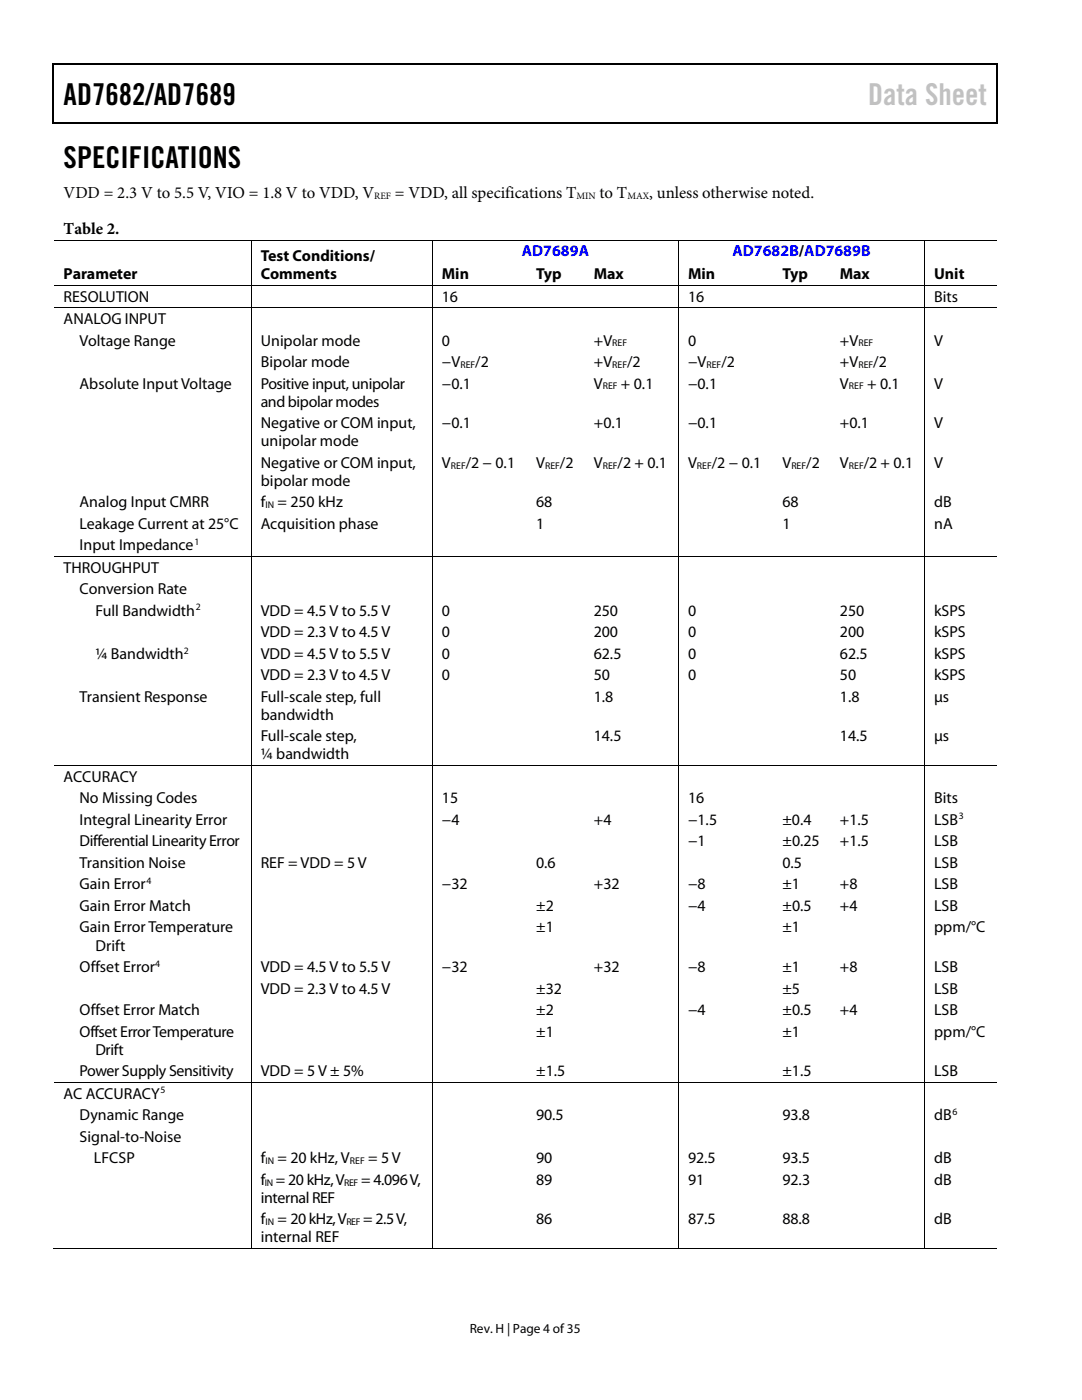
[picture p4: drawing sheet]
<svg xmlns="http://www.w3.org/2000/svg" width="216mm" height="279mm" viewBox="0 0 216 279" stroke-linecap="round" stroke-linejoin="round" font-family="sans-serif">
<defs><g id="words">
<g font-size="6">
<text x="12.7" y="20.9">AD7682/AD7689</text>
<text x="12.7" y="33.6">SPECIFICATIONS</text>
</g>
<text font-size="6" fill="#c1c1c1" x="173.2" y="20.9">Data Sheet</text>
<g font-size="3.3">
<text x="12.7" y="39.5">VDD = 2.3 V to 5.5 V, VIO = 1.8 V to VDD, V</text>
<text x="78.8" y="39.5">= VDD, all specifications T</text>
<text x="119.6" y="39.5">to T</text>
<text x="129.5" y="39.5">, unless otherwise noted.</text>
<text x="12.7" y="46.7">Table 2.</text>
</g>
<g font-size="3.2">
<text x="52" y="52.1">Test Conditions/</text>
<text x="12.7" y="55.7">Parameter</text>
<text x="52" y="55.7">Comments</text>
<text x="88.2" y="55.7">Min</text>
<text x="107" y="55.7">Typ</text>
<text x="118.5" y="55.7">Max</text>
<text x="137.3" y="55.7">Min</text>
<text x="156.1" y="55.7">Typ</text>
<text x="167.6" y="55.7">Max</text>
<text x="186.4" y="55.7">Unit</text>
<text x="12.7" y="60.2">RESOLUTION</text>
<text x="12.7" y="64.7">ANALOG INPUT</text>
<text x="88.2" y="60.2">16</text>
<text x="137.3" y="60.2">16</text>
<text x="186.4" y="60.2">Bits</text>
<text x="15.9" y="69">Voltage Range</text>
<text x="52" y="69">Unipolar mode</text>
<text x="88.2" y="69">0</text>
<text x="118.5" y="69">+V</text>
<text x="137.3" y="69">0</text>
<text x="167.6" y="69">+V</text>
<text x="186.4" y="69">V</text>
<text x="15.9" y="77.6">Absolute Input Voltage</text>
<text x="52" y="73.3">Bipolar mode</text>
<text x="52" y="77.6">Positive input, unipolar</text>
<text x="88.2" y="77.6">−0.1</text>
<text x="88.2" y="73.3">−V</text>
<text x="94.8" y="73.3">/2</text>
<text x="118.5" y="77.6">V</text>
<text x="118.5" y="73.3">+V</text>
<text x="123.9" y="77.6">+ 0.1</text>
<text x="125.1" y="73.3">/2</text>
<text x="137.3" y="73.3">−V</text>
<text x="137.3" y="77.6">−0.1</text>
<text x="143.9" y="73.3">/2</text>
<text x="167.6" y="73.3">+V</text>
<text x="167.6" y="77.6">V</text>
<text x="173" y="77.6">+ 0.1</text>
<text x="174.2" y="73.3">/2</text>
<text x="186.4" y="77.6">V</text>
<text x="52" y="81.2">and bipolar modes</text>
<text x="52" y="85.4">Negative or COM input,</text>
<text x="52" y="89.1">unipolar mode</text>
<text x="88.2" y="85.4">−0.1</text>
<text x="118.5" y="85.4">+0.1</text>
<text x="137.3" y="85.4">−0.1</text>
<text x="167.6" y="85.4">+0.1</text>
<text x="186.4" y="85.4">V</text>
<text x="52" y="93.3">Negative or COM input,</text>
<text x="88.2" y="93.3">V</text>
<text x="92.9" y="93.3">/2 − 0.1</text>
<text x="107" y="93.3">V</text>
<text x="111.7" y="93.3">/2</text>
<text x="118.5" y="93.3">V</text>
<text x="123.2" y="93.3">/2 + 0.1</text>
<text x="137.3" y="93.3">V</text>
<text x="142" y="93.3">/2 − 0.1</text>
<text x="156.1" y="93.3">V</text>
<text x="160.9" y="93.3">/2</text>
<text x="167.6" y="93.3">V</text>
<text x="172.3" y="93.3">/2 + 0.1</text>
<text x="186.4" y="93.3">V</text>
<text x="15.9" y="101.2">Analog Input CMRR</text>
<text x="52" y="101.2">f</text>
<text x="52" y="96.9">bipolar mode</text>
<text x="55.4" y="101.2">= 250 kHz</text>
<text x="107" y="101.2">68</text>
<text x="156.1" y="101.2">68</text>
<text x="186.4" y="101.2">dB</text>
<text x="15.9" y="105.5">Leakage Current at 25°C</text>
<text x="52" y="105.5">Acquisition phase</text>
<text x="107" y="105.5">1</text>
<text x="156.1" y="105.5">1</text>
<text x="186.4" y="105.5">nA</text>
<text x="15.9" y="109.8">Input Impedance</text>
<text x="12.7" y="114.3">THROUGHPUT</text>
<text x="15.9" y="118.6">Conversion Rate</text>
<text x="19" y="122.9">Full Bandwidth</text>
<text x="52" y="122.9">VDD = 4.5 V to 5.5 V</text>
<text x="88.2" y="122.9">0</text>
<text x="118.5" y="122.9">250</text>
<text x="137.3" y="122.9">0</text>
<text x="167.6" y="122.9">250</text>
<text x="186.4" y="122.9">kSPS</text>
<text x="19" y="131.5">¼ Bandwidth</text>
<text x="52" y="131.5">VDD = 4.5 V to 5.5 V</text>
<text x="52" y="127.2">VDD = 2.3V to 4.5 V</text>
<text x="88.2" y="131.5">0</text>
<text x="88.2" y="127.2">0</text>
<text x="118.5" y="131.5">62.5</text>
<text x="118.5" y="127.2">200</text>
<text x="137.3" y="131.5">0</text>
<text x="137.3" y="127.2">0</text>
<text x="167.6" y="131.5">62.5</text>
<text x="167.6" y="127.2">200</text>
<text x="186.4" y="131.5">kSPS</text>
<text x="186.4" y="127.2">kSPS</text>
<text x="52" y="135.8">VDD = 2.3V to 4.5 V</text>
<text x="88.2" y="135.8">0</text>
<text x="118.5" y="135.8">50</text>
<text x="137.3" y="135.8">0</text>
<text x="167.6" y="135.8">50</text>
<text x="186.4" y="135.8">kSPS</text>
<text x="15.9" y="140.1">Transient Response</text>
<text x="52" y="140.1">Full-scale step, full</text>
<text x="52" y="143.7">bandwidth</text>
<text x="118.5" y="140.1">1.8</text>
<text x="167.6" y="140.1">1.8</text>
<text x="186.4" y="140.1">μs</text>
<text x="52" y="148">Full-scale step,</text>
<text x="118.5" y="148">14.5</text>
<text x="167.6" y="148">14.5</text>
<text x="186.4" y="148">μs</text>
<text x="12.7" y="156">ACCURACY</text>
<text x="52" y="151.6">¼ bandwidth</text>
<text x="15.9" y="160.3">No Missing Codes</text>
<text x="88.2" y="160.3">15</text>
<text x="137.3" y="160.3">16</text>
<text x="186.4" y="160.3">Bits</text>
<text x="15.9" y="164.6">Integral Linearity Error</text>
<text x="88.2" y="164.6">−4</text>
<text x="118.5" y="164.6">+4</text>
<text x="137.3" y="164.6">−1.5</text>
<text x="156.1" y="164.6">±0.4</text>
<text x="167.6" y="164.6">+1.5</text>
<text x="186.4" y="164.6">LSB</text>
<text x="15.9" y="168.9">Differential Linearity Error</text>
<text x="15.9" y="173.2">Transition Noise</text>
<text x="52" y="173.2">REF = VDD = 5 V</text>
<text x="107" y="173.2">0.6</text>
<text x="137.3" y="168.9">−1</text>
<text x="156.1" y="173.2">0.5</text>
<text x="156.1" y="168.9">±0.25</text>
<text x="167.6" y="168.9">+1.5</text>
<text x="186.4" y="173.2">LSB</text>
<text x="186.4" y="168.9">LSB</text>
<text x="15.9" y="177.5">Gain Error</text>
<text x="88.2" y="177.5">−32</text>
<text x="118.5" y="177.5">+32</text>
<text x="137.3" y="177.5">−8</text>
<text x="156.1" y="177.5">±1</text>
<text x="167.6" y="177.5">+8</text>
<text x="186.4" y="177.5">LSB</text>
<text x="15.9" y="181.8">Gain Error Match</text>
<text x="107" y="181.8">±2</text>
<text x="137.3" y="181.8">−4</text>
<text x="156.1" y="181.8">±0.5</text>
<text x="167.6" y="181.8">+4</text>
<text x="186.4" y="181.8">LSB</text>
<text x="15.9" y="186.1">Gain Error Temperature</text>
<text x="19" y="189.7">Drift</text>
<text x="107" y="186.1">±1</text>
<text x="156.1" y="186.1">±1</text>
<text x="186.4" y="186.1">ppm/°C</text>
<text x="15.9" y="194">Offset Error</text>
<text x="52" y="194">VDD = 4.5 V to 5.5 V</text>
<text x="88.2" y="194">−32</text>
<text x="118.5" y="194">+32</text>
<text x="137.3" y="194">−8</text>
<text x="156.1" y="194">±1</text>
<text x="167.6" y="194">+8</text>
<text x="186.4" y="194">LSB</text>
<text x="15.9" y="202.6">Offset Error Match</text>
<text x="52" y="198.3">VDD = 2.3 V to 4.5 V</text>
<text x="107" y="198.3">±32</text>
<text x="107" y="202.6">±2</text>
<text x="137.3" y="202.6">−4</text>
<text x="156.1" y="198.3">±5</text>
<text x="156.1" y="202.6">±0.5</text>
<text x="167.6" y="202.6">+4</text>
<text x="186.4" y="198.3">LSB</text>
<text x="186.4" y="202.6">LSB</text>
<text x="15.9" y="206.9">Offset Error Temperature</text>
<text x="107" y="206.9">±1</text>
<text x="156.1" y="206.9">±1</text>
<text x="186.4" y="206.9">ppm/°C</text>
<text x="15.9" y="214.8">Power SupplySensitivity</text>
<text x="19" y="210.5">Drift</text>
<text x="52" y="214.8">VDD = 5 V ± 5%</text>
<text x="107" y="214.8">±1.5</text>
<text x="156.1" y="214.8">±1.5</text>
<text x="186.4" y="214.8">LSB</text>
<text x="12.7" y="219.2">AC ACCURACY</text>
<text x="15.9" y="223.5">Dynamic Range</text>
<text x="15.9" y="227.8">Signal-to-Noise</text>
<text x="107" y="223.5">90.5</text>
<text x="156.1" y="223.5">93.8</text>
<text x="186.4" y="223.5">dB</text>
<text x="18.8" y="232.1">LFCSP</text>
<text x="52" y="232.1">f</text>
<text x="55.4" y="232.1">= 20 kHz, V</text>
<text x="73.4" y="232.1">= 5 V</text>
<text x="107" y="232.1">90</text>
<text x="137.3" y="232.1">92.5</text>
<text x="156.1" y="232.1">93.5</text>
<text x="186.4" y="232.1">dB</text>
<text x="52" y="236.4">f = 20 kHz, V</text>
<text x="72.1" y="236.4">= 4.096V,</text>
<text x="107" y="236.4">89</text>
<text x="137.3" y="236.4">91</text>
<text x="156.1" y="236.4">92.3</text>
<text x="186.4" y="236.4">dB</text>
<text x="52" y="244.3">f</text>
<text x="52" y="240">internal REF</text>
<text x="55.4" y="244.3">= 20 kHz,V</text>
<text x="72.5" y="244.3">= 2.5 V,</text>
<text x="107" y="244.3">86</text>
<text x="137.3" y="244.3">87.5</text>
<text x="156.1" y="244.3">88.8</text>
<text x="186.4" y="244.3">dB</text>
<text x="52" y="247.9">internal REF</text>
</g>
<g font-size="3.2" fill="#00f">
<text x="104.1" y="51.2">AD7689A</text>
<text x="146.1" y="51.2">AD7682B/AD7689B</text>
</g>
<text font-size="2.7" x="93.7" y="266">Rev. H | Page 4 of35</text>
<g font-size="1.9">
<text x="74.7" y="39.7">REF</text>
<text x="115" y="39.7">MIN</text>
<text x="125.2" y="39.7">MAX</text>
<text x="122.2" y="69.1">REF</text>
<text x="171.3" y="69.1">REF</text>
<text x="91.9" y="73.4">REF</text>
<text x="120.3" y="77.7">REF</text>
<text x="122.2" y="73.4">REF</text>
<text x="141" y="73.4">REF</text>
<text x="169.4" y="77.7">REF</text>
<text x="171.3" y="73.4">REF</text>
<text x="90" y="93.5">REF</text>
<text x="108.8" y="93.5">REF</text>
<text x="120.3" y="93.5">REF</text>
<text x="139.1" y="93.5">REF</text>
<text x="157.9" y="93.5">REF</text>
<text x="169.4" y="93.5">REF</text>
<text x="53" y="101.4">IN</text>
<text x="38.8" y="108.8">1</text>
<text x="39.1" y="121.8">2</text>
<text x="36.7" y="130.4">2</text>
<text x="191.3" y="163.5">3</text>
<text x="29.3" y="176.4">4</text>
<text x="30.9" y="192.9">4</text>
<text x="32" y="218.2">5</text>
<text x="190.1" y="222.5">6</text>
<text x="53" y="232.3">IN</text>
<text x="69.8" y="232.3">REF</text>
<text x="52.9" y="236.6">IN</text>
<text x="68.7" y="236.6">REF</text>
<text x="53" y="244.5">IN</text>
<text x="69.1" y="244.5">REF</text>
</g>
</g></defs>
<g fill="#000">
<path d="M10.5 12.7h.3v1h-.3zM10.5 12.7h.3v.3h-.3zM133.3 12.7h.3v.3h-.3zM198.8 12.7h.2v1h-.2zM198.8 12.7h.2v.3h-.2zM10.5 24.4h.3v.2h-.3zM133.1 24.4h.2v.2h-.2zM198.8 24.4h.2v.2h-.2zM50 47.8h.2v.2h-.2zM50 52.4h.2v.1h-.2zM50 56.9h.2v.2h-.2zM86.2 47.8h.2v.2h-.2z"/>
<path d="M86.2 52.4h.2v.1h-.2zM86.2 56.9h.2v.2h-.2zM105.1 56.9h.2v.2h-.2zM116.6 56.9h.2v.2h-.2zM135.3 47.8h.2v.2h-.2zM135.3 52.4h.2v.1h-.2zM135.3 56.9h.2v.2h-.2zM154.2 56.9h.2v.2h-.2zM165.7 56.9h.2v.2h-.2zM184.4 47.8h.2v.2h-.2zM184.4 52.4h.2v.1h-.2zM184.4 56.9h.2v.2h-.2z"/>
<path d="M50 61.3h.2v.2h-.2zM86.2 61.3h.2v.2h-.2zM105.1 61.3h.2v.2h-.2zM116.6 61.3h.2v.2h-.2zM135.3 61.3h.2v.2h-.2zM154.2 61.3h.2v.2h-.2zM165.7 61.3h.2v.2h-.2zM184.4 61.3h.2v.2h-.2zM50 111h.2v.2h-.2zM86.2 111h.2v.2h-.2zM105.1 111h.2v.2h-.2zM116.6 111h.2v.2h-.2z"/>
<path d="M135.3 111h.2v.2h-.2zM154.2 111h.2v.2h-.2zM165.7 111h.2v.2h-.2zM184.4 111h.2v.2h-.2zM50 152.7h.2v.2h-.2zM86.2 152.7h.2v.2h-.2zM105.1 152.7h.2v.2h-.2zM116.6 152.7h.2v.2h-.2zM135.3 152.7h.2v.2h-.2zM154.2 152.7h.2v.2h-.2zM165.7 152.7h.2v.2h-.2zM184.4 152.7h.2v.2h-.2z"/>
<path d="M50 215.9h.2v.2h-.2zM86.2 215.9h.2v.2h-.2zM105.1 215.9h.2v.2h-.2zM116.6 215.9h.2v.2h-.2zM135.3 215.9h.2v.2h-.2zM154.2 215.9h.2v.2h-.2zM165.7 215.9h.2v.2h-.2zM184.4 215.9h.2v.2h-.2zM50 249h.2v.2h-.2zM86.2 249h.2v.2h-.2zM104.9 249h.1v.2h-.1zM116.3 249h.2v.2h-.2z"/>
<path d="M135.3 249h.2v.2h-.2zM154 249h.1v.2h-.1zM165.4 249h.2v.2h-.2zM184.4 249h.2v.2h-.2z"/>
</g>
<path d="M10.7 13.7v10.7M10.8 12.8h122.5M133.6 12.8h65.2M198.9 13.7v10.7M10.8 24.5h188" fill="none" stroke="#000" stroke-width=".25"/>
<g fill="none" stroke="#000" stroke-width=".2">
<path d="M10.8 47.9h39.2M10.8 57h39.2M50.1 48v4.4M50.1 52.5v4.4M50.1 57.1v4.2M50.2 47.9h36M50.2 57h36M86.3 48v4.4M86.3 52.5v4.4M86.3 57.1v4.2M86.4 47.9h48.9M86.4 57h18.7"/>
<path d="M105.3 57h11.3M116.8 57h18.5M135.4 48v4.4M135.4 52.5v4.4M135.4 57.1v4.2M135.5 47.9h48.9M135.5 57h18.7M154.4 57h11.3M165.9 57h18.5M184.5 48v4.4M184.5 52.5v4.4M184.5 57.1v4.2"/>
<path d="M184.6 47.9h14.2M184.6 57h14.2M10.8 61.4h39.2M50.1 61.5v49.5M50.2 61.4h36M86.3 61.5v49.5M86.4 61.4h18.7M105.3 61.4h11.3M116.8 61.4h18.5M135.4 61.5v49.5M135.5 61.4h18.7M154.4 61.4h11.3"/>
<path d="M165.9 61.4h18.5M184.5 61.5v49.5M184.6 61.4h14.2M10.8 111.1h39.2M50.1 111.2v41.5M50.2 111.1h36M86.3 111.2v41.5M86.4 111.1h18.7M105.3 111.1h11.3M116.8 111.1h18.5M135.4 111.2v41.5M135.5 111.1h18.7"/>
<path d="M154.4 111.1h11.3M165.9 111.1h18.5M184.5 111.2v41.5M184.6 111.1h14.2M10.8 152.8h39.2M50.1 152.9v63M50.2 152.8h36M86.3 152.9v63M86.4 152.8h18.7M105.3 152.8h11.3M116.8 152.8h18.5M135.4 152.9v63"/>
<path d="M135.5 152.8h18.7M154.4 152.8h11.3M165.9 152.8h18.5M184.5 152.9v63M184.6 152.8h14.2M10.8 216h39.2M50.1 216.1v32.9M50.2 216h36M86.3 216.1v32.9M86.4 216h18.7M105.3 216h11.3M116.8 216h18.5"/>
<path d="M135.4 216.1v32.9M135.5 216h18.7M154.4 216h11.3M165.9 216h18.5M184.5 216.1v32.9M184.6 216h14.2M10.5 249.1h39.5M50.2 249.1h36M86.4 249.1h48.9M135.5 249.1h48.9M184.6 249.1h14.2"/>
</g>
<use href="#words"/>
</svg>
